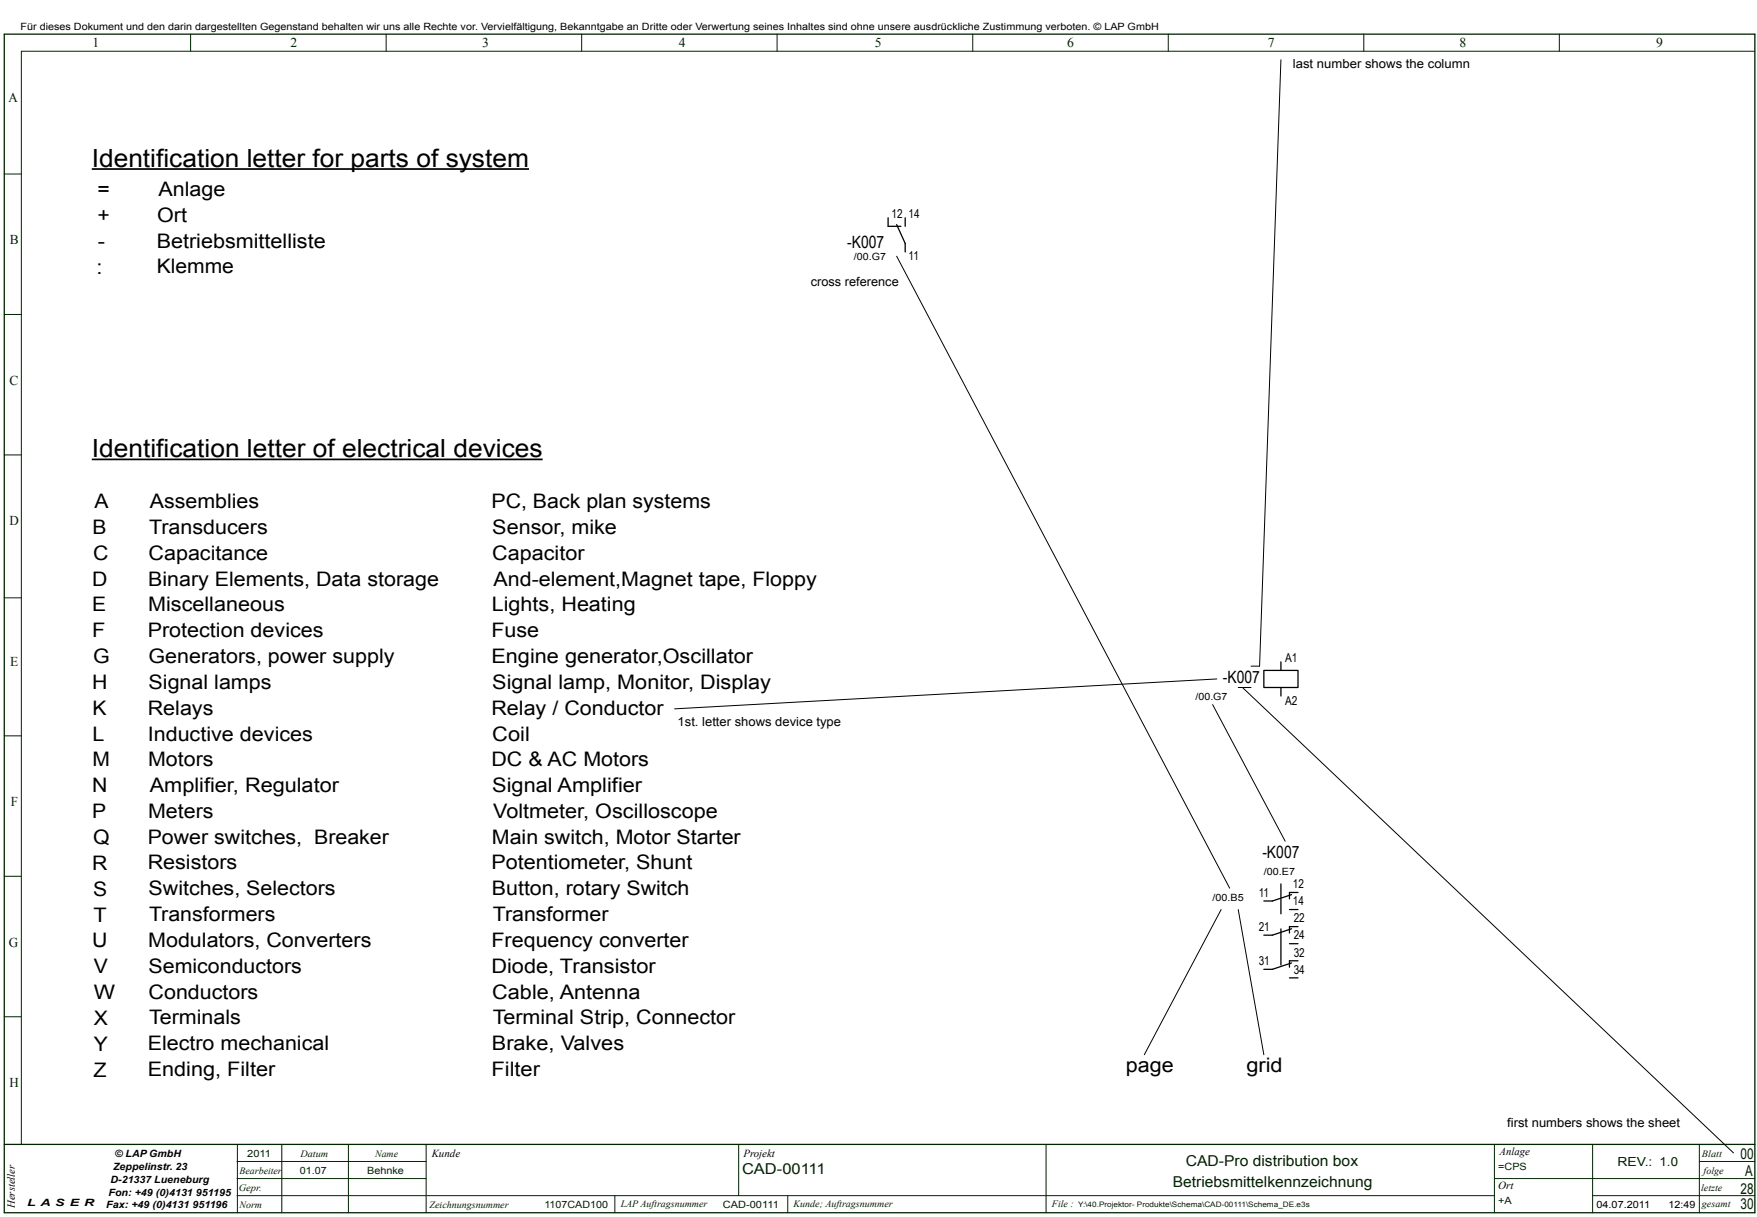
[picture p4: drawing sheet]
<svg xmlns="http://www.w3.org/2000/svg" width="411mm" height="285mm" viewBox="0 0 411 285" stroke-linecap="round" stroke-linejoin="round" font-family="sans-serif">
<defs><g id="words">
<g font-size="5.9">
<text x="21.5" y="39">Identification letter for parts of system</text>
<text x="21.5" y="107">Identification letter of electrical devices</text>
</g>
<g font-size="4.7">
<text x="22.8" y="46">=</text>
<text x="37.1" y="46">Anlage</text>
<text x="22.8" y="52.1">+</text>
<text x="36.8" y="52">Ort</text>
<text x="22.9" y="58.1">-</text>
<text x="36.7" y="58">Betriebsmittelliste</text>
<text x="22.6" y="64.2">:</text>
<text x="36.7" y="64">Klemme</text>
<text x="22.1" y="119">A</text>
<text x="35.1" y="119">Assemblies</text>
<text x="115.1" y="119">PC, Back plan systems</text>
<text x="21.7" y="125">B</text>
<text x="34.9" y="125">Transducers</text>
<text x="115.3" y="125">Sensor, mike</text>
<text x="21.8" y="131.1">C</text>
<text x="34.8" y="131.1">Capacitance</text>
<text x="115.3" y="131.1">Capacitor</text>
<text x="21.6" y="137.1">D</text>
<text x="34.7" y="137.1">Binary Elements, Data storage</text>
<text x="115.6" y="137.1">And-element,Magnet tape, Floppy</text>
<text x="21.6" y="143.2">E</text>
<text x="34.7" y="143.2">Miscellaneous</text>
<text x="115.2" y="143.2">Lights, Heating</text>
<text x="21.6" y="149.3">F</text>
<text x="34.6" y="149.3">Protection devices</text>
<text x="115.1" y="149.3">Fuse</text>
<text x="21.8" y="155.3">G</text>
<text x="34.8" y="155.3">Generators, power supply</text>
<text x="115.1" y="155.3">Engine generator,Oscillator</text>
<text x="21.6" y="161.4">H</text>
<text x="34.8" y="161.4">Signal lamps</text>
<text x="115.3" y="161.4">Signal lamp, Monitor, Display</text>
<text x="21.7" y="167.4">K</text>
<text x="34.6" y="167.4">Relays</text>
<text x="115.1" y="167.4">Relay / Conductor</text>
<text x="21.7" y="173.5">L</text>
<text x="34.6" y="173.5">Inductive devices</text>
<text x="115.3" y="173.5">Coil</text>
<text x="21.7" y="179.5">M</text>
<text x="34.7" y="179.5">Motors</text>
<text x="115.1" y="179.5">DC &amp; AC Motors</text>
<text x="21.6" y="185.6">N</text>
<text x="35.1" y="185.6">Amplifier, Regulator</text>
<text x="115.3" y="185.6">Signal Amplifier</text>
<text x="21.6" y="191.6">P</text>
<text x="34.7" y="191.5">Meters</text>
<text x="115.5" y="191.5">Voltmeter, Oscilloscope</text>
<text x="21.8" y="197.7">Q</text>
<text x="34.6" y="197.5">Power switches, Breaker</text>
<text x="115.2" y="197.5">Main switch, Motor Starter</text>
<text x="21.6" y="203.7">R</text>
<text x="34.6" y="203.6">Resistors</text>
<text x="115.1" y="203.6">Potentiometer, Shunt</text>
<text x="21.8" y="209.7">S</text>
<text x="34.8" y="209.6">Switches, Selectors</text>
<text x="115.2" y="209.6">Button, rotary Switch</text>
<text x="21.9" y="215.8">T</text>
<text x="34.9" y="215.7">Transformers</text>
<text x="115.4" y="215.7">Transformer</text>
<text x="21.6" y="221.8">U</text>
<text x="34.7" y="221.8">Modulators, Converters</text>
<text x="115.1" y="221.8">Frequency converter</text>
<text x="22" y="227.9">V</text>
<text x="34.8" y="227.8">Semiconductors</text>
<text x="115.1" y="227.8">Diode, Transistor</text>
<text x="22" y="233.9">W</text>
<text x="34.8" y="233.9">Conductors</text>
<text x="115.3" y="233.9">Cable, Antenna</text>
<text x="22" y="240">X</text>
<text x="34.9" y="239.9">Terminals</text>
<text x="115.4" y="239.9">Terminal Strip, Connector</text>
<text x="34.6" y="246">Electro mechanical</text>
<text x="115.2" y="246">Brake, Valves</text>
<text x="22" y="246.1">Y</text>
<text x="263.7" y="251">page</text>
<text x="291.9" y="251">grid</text>
<text x="21.9" y="252.1">Z</text>
<text x="34.6" y="252">Ending, Filter</text>
<text x="115.1" y="252">Filter</text>
</g>
<g font-size="4">
<text x="198.4" y="58">-K007</text>
<text x="286.4" y="160">-K007</text>
<text x="295.6" y="201">-K007</text>
</g>
<g font-size="3.5" fill="#002400">
<text x="173.8" y="275">CAD-00111</text>
<text x="277.7" y="273">CAD-Pro distribution box</text>
<text x="407.6" y="271.5">00</text>
<text x="408.7" y="275.5">A</text>
<text x="274.6" y="278">Betriebsmittelkennzeichnung</text>
<text x="407.6" y="279.5">28</text>
<text x="407.6" y="283.2">30</text>
</g>
<g font-size="3.2" fill="#002400">
<text x="21.7" y="11">1</text>
<text x="68" y="11">2</text>
<text x="112.9" y="11">3</text>
<text x="159" y="11">4</text>
<text x="204.9" y="11">5</text>
<text x="249.9" y="11">6</text>
<text x="296.9" y="11">7</text>
<text x="341.8" y="11">8</text>
<text x="387.9" y="11">9</text>
<text x="2" y="24">A</text>
<text x="2.3" y="57.2">B</text>
<text x="2.2" y="90.1">C</text>
<text x="2.2" y="123">D</text>
<text x="2.4" y="155.9">E</text>
<text x="2.5" y="188.8">F</text>
<text x="2.1" y="221.7">G</text>
<text x="2.2" y="254.6">H</text>
</g>
<g font-size="2.9">
<text x="302.8" y="16">last number shows the column</text>
<text x="189.9" y="67">cross reference</text>
<text x="158.7" y="170">1st. letter shows device type</text>
<text x="353" y="264">first numbers shows the sheet</text>
</g>
<text font-size="2.9" fill="#002400" x="378.8" y="273">REV.: 1.0</text>
<g font-size="2.8">
<text x="208.8" y="51">12</text>
<text x="212.8" y="51">14</text>
<text x="212.8" y="61">11</text>
<text x="301" y="155">A1</text>
<text x="301" y="165">A2</text>
<text x="302.8" y="208">12</text>
<text x="294.8" y="210">11</text>
<text x="302.8" y="212">14</text>
<text x="303" y="216">22</text>
<text x="294.8" y="218">21</text>
<text x="303" y="220">24</text>
<text x="294.8" y="226">31</text>
<text x="303" y="224">32</text>
<text x="303" y="228">34</text>
</g>
<g font-size="2.5">
<text x="101.1" y="271">Kunde</text>
<text x="174.1" y="271">Projekt</text>
<text x="351.2" y="270.5">Anlage</text>
<text x="350.9" y="278.5">Ort</text>
<text x="3.5" y="282.9" transform="rotate(-90 3.5 282.9)">Hersteller</text>
</g>
<g font-size="2.3">
<text x="4.8" y="7">Für dieses Dokument und den darin dargestellten Gegenstand behalten wir uns alle Rechte vor. Vervielfältigung, Bekanntgabe an Dritte oder Verwertung seines Inhaltes sind ohne unsere ausdrückliche Zustimmung verboten. © LAP GmbH</text>
<text x="200" y="61">/00.G7</text>
<text x="280" y="164">/00.G7</text>
<text x="296" y="205">/00.E7</text>
<text x="284" y="211">/00.B5</text>
<text x="26.5" y="274">Zeppelinstr. 23</text>
<text x="26.9" y="271">© LAP GmbH</text>
<text x="25.4" y="280">Fon: +49 (0)4131 951195</text>
<text x="25.9" y="277">D-21337 Lueneburg</text>
<text x="6.4" y="282.5">L A S E R</text>
<text x="24.9" y="283">Fax: +49 (0)4131 951196</text>
<text x="373.9" y="283">04.07.2011</text>
<text x="390.8" y="283">12:49</text>
</g>
<g font-size="2.3" fill="#002400">
<text x="56.1" y="275">Bearbeiter</text>
<text x="57.9" y="271">2011</text>
<text x="70.2" y="275">01.07</text>
<text x="70.3" y="271">Datum</text>
<text x="86" y="275">Behnke</text>
<text x="87.8" y="271">Name</text>
<text x="350.9" y="274">=CPS</text>
<text x="398.6" y="271">Blatt</text>
<text x="399" y="275">folge</text>
<text x="55.9" y="279">Gepr.</text>
<text x="398.4" y="279">letzte</text>
<text x="56.1" y="283">Norm</text>
<text x="100.6" y="282.8">Zeichnungsnummer</text>
<text x="127.5" y="283">1107CAD100</text>
<text x="145.4" y="282.6">LAP Auftragsnummer</text>
<text x="169.3" y="283">CAD-00111</text>
<text x="185.9" y="282.6">Kunde; Auftragsnummer</text>
<text x="246.4" y="282.6">File :</text>
<text x="350.9" y="282">+A</text>
<text x="398.6" y="282.6">gesamt</text>
</g>
<text font-size="1.8" fill="#002400" x="252.5" y="282.6">Y:\40.Projektor- Produkte\Schema\CAD-00111\Schema_DE.e3s</text>
</g></defs>
<path d="M1 8h410v276h-410zM1 268h410" fill="none" stroke="#002400" stroke-width=".3"/>
<g fill="none" stroke="#002400" stroke-width=".23">
<path d="M44.6 8v4M90.4 8v4M136.2 8v4M182 8v4M227.8 8v4M273.6 8v4M319.4 8v4M365.2 8v4M411 12h-406v256M1 40.8h4M1 73.6h4M1 106.5h4"/>
<path d="M1 140h4M1 172.3h4M1 205.2h4M1 238.1h4M55.5 272h44.3M55.5 276h44.3M55.6 268v16M66 268v16M81.6 268v16M99.8 268v16M173 268v12M245 268v16"/>
<path d="M350 276h61M350 268v16M373 268v16M398 268v16M398 272h13M55.5 280h294.5M144 280v4M184.5 280v4M373 280h38"/>
</g>
<path d="M300 14l-5 142h-2M210 60l78 148M285 159l-127 7M284 165l17 32M290 161h3M291 161l115 109M286 213l-18 34M290 213l6 34" fill="none" stroke="#000" stroke-width=".23"/>
<path d="M300 226v-19" fill="none" stroke="#000" stroke-width=".3" stroke-dasharray="8.5 3.5"/>
<g fill="none" stroke="#000" stroke-width=".3">
<path d="M208 51v2h3M210 52.6l2 4.4v2M212 51v2M296 157h8v4h-8zM300 155v2M300 161v2M302 213h2M302.5 209.5l-4.5 1.5h-2M302.5 217.5l-4.5 1.5h-2M304 209h-2v1.5M304 217h-2v1.5M302 229h2"/>
<path d="M302 221h2M302.5 225.5l-4.5 1.5h-2M304 225h-2v1.5"/>
</g>
<path d="M21.5 39.6h102.4M21.5 107.6h105.6" fill="none" stroke="#000" stroke-width=".43"/>
<use href="#words"/>
</svg>
